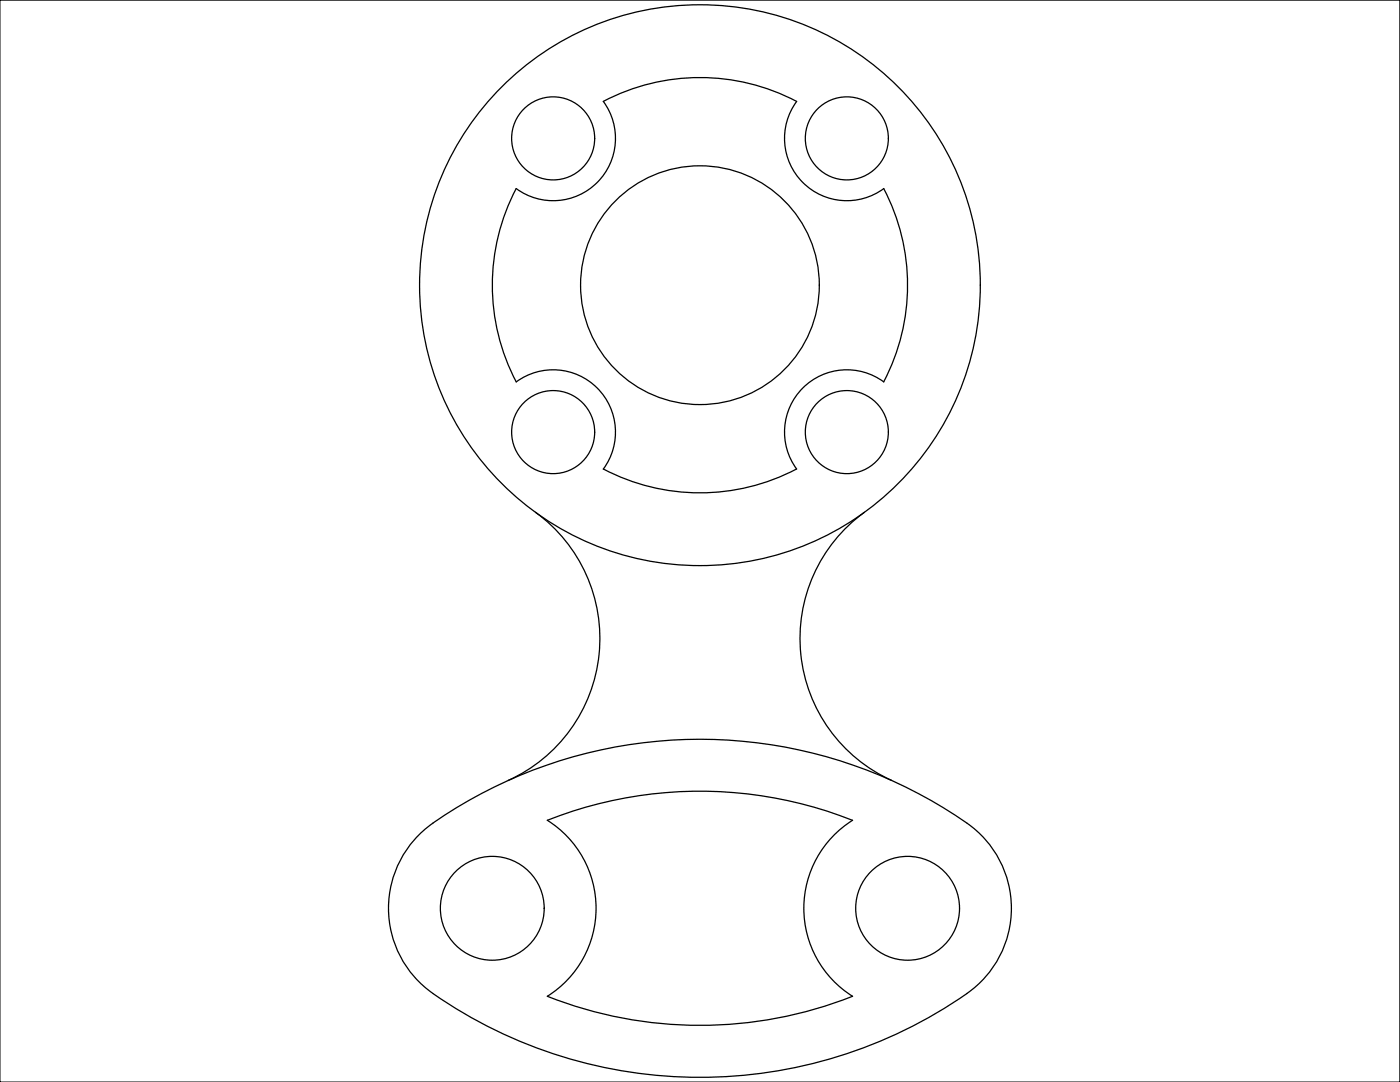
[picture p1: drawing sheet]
<svg xmlns="http://www.w3.org/2000/svg" width="279mm" height="216mm" viewBox="0 0 279 216" stroke-linecap="round" stroke-linejoin="round" font-family="sans-serif">
<!-- layer: 0 -->
<g fill="none" stroke="#000" stroke-width=".25">
<path d="M159 20.2a41.4 41.4 0 0 0-38.6 0 12.4 12.4 0 0 1-1.2 16.2 12.4 12.4 0 0 1-16.2 1.2 41.5 41.5 0 0 0 0 38.6 12.4 12.4 0 0 1 16.2 1.2 12.4 12.4 0 0 1 1.2 16.2 41.4 41.4 0 0 0 38.6 0M159 20.2a12.4 12.4 0 0 0 1.2 16.2 12.4 12.4 0 0 0 16.2 1.2 41.4 41.4 0 0 1 0 38.6 12.4 12.4 0 0 0-16.2 1.2 12.4 12.4 0 0 0-1.2 16.2M106.9 102.2a31.1 31.1 0 0 1-5.5 53.5M172.5 102.2a31.1 31.1 0 0 0 5.5 53.5M193 164.2a93.1 93.1 0 0 0-107.7 .9 20.7 20.7 0 0 0 1.1 33.1 93.1 93.1 0 0 0 107.7-.8 20.7 20.7 0 0 0-1.1-33.2M109.2 198.8a20.7 20.7 0 0 0 0-35.1 82.7 82.7 0 0 1 60.9 0 20.7 20.7 0 0 0 .1 35.1M109.2 198.8a82.9 82.9 0 0 0 60.9 0"/>
<circle cx="110.4" cy="27.6" r="8.3"/>
<circle cx="169" cy="27.6" r="8.3"/>
<circle cx="139.7" cy="56.9" r="56"/>
<circle cx="139.7" cy="56.9" r="23.8"/>
<circle cx="110.4" cy="86.2" r="8.3"/>
<circle cx="169" cy="86.2" r="8.3"/>
<circle cx="98.2" cy="181.2" r="10.4"/>
<circle cx="181.1" cy="181.2" r="10.4"/>
</g>
<path d="M0 0h279.4v215.9h-279.4z" fill="none" stroke="#000" stroke-width=".2"/>
</svg>
